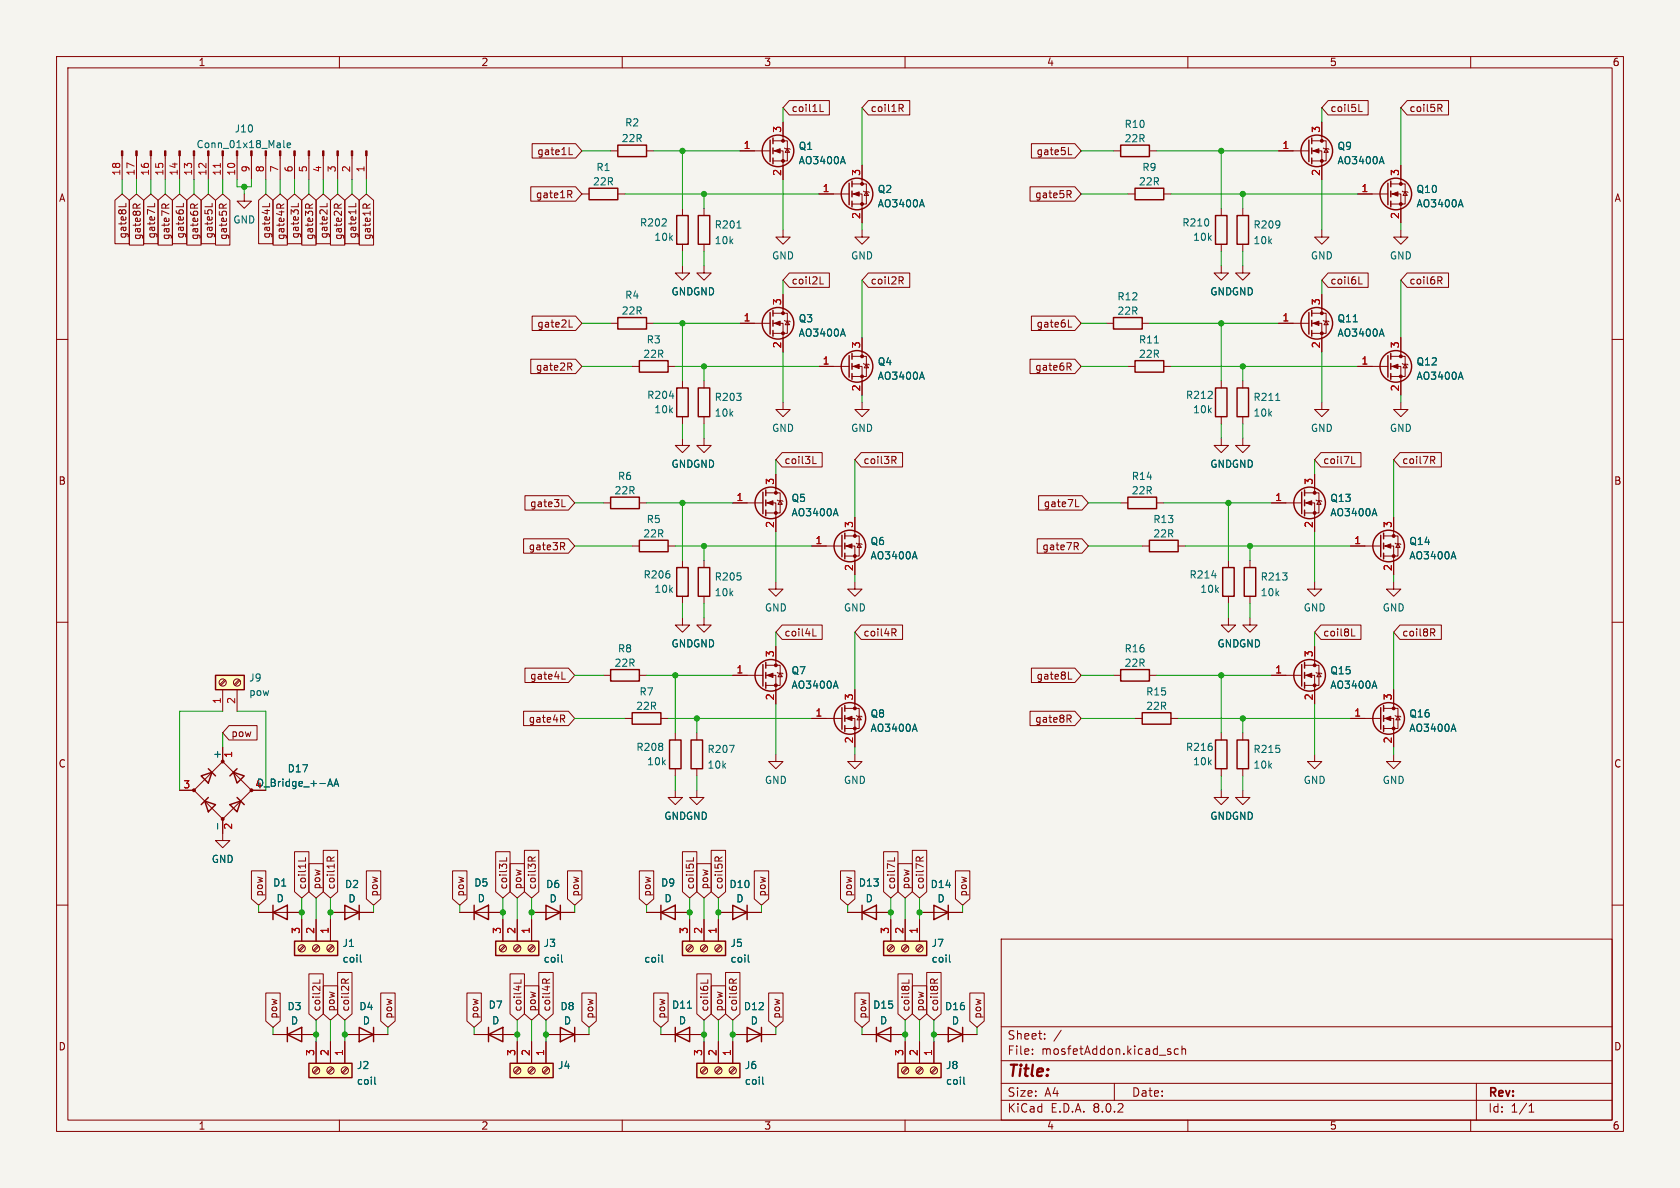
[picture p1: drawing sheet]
<svg xmlns="http://www.w3.org/2000/svg" width="297mm" height="210mm" viewBox="0 0 297 210" stroke-linecap="round" stroke-linejoin="round" font-family="sans-serif">
<defs><g id="words">
<text font-size="2.8" fill="#840000" x="178" y="190.9">Title:</text>
<g font-size="2.1" fill="#840000">
<text x="178" y="184">Sheet:</text>
<text x="178" y="186.7">File:</text>
<text x="184.1" y="186.7">mosfetAddon.kicad_sch</text>
<text x="178" y="196.9">KiCad</text>
<text x="178" y="194.1">Size:</text>
<text x="184.7" y="194.1">A4</text>
<text x="185.7" y="196.9">E.D.A.</text>
<text x="193.3" y="196.9">8.0.2</text>
<text x="200" y="194.1">Date:</text>
<text x="263" y="194.3">Rev:</text>
<text x="263" y="196.9">Id:</text>
<text x="267.1" y="196.9">1/1</text>
</g>
<g font-size="1.8" fill="#840000">
<text x="35" y="11.9">1</text>
<text x="85" y="11.9">2</text>
<text x="135" y="11.9">3</text>
<text x="185" y="11.9">4</text>
<text x="235" y="11.9">5</text>
<text x="285" y="11.9">6</text>
<text x="139.9" y="20">coil1L</text>
<text x="153.8" y="20">coil1R</text>
<text x="235.1" y="20">coil5L</text>
<text x="249.1" y="20">coil5R</text>
<text x="94.9" y="27.6">gate1L</text>
<text x="183.2" y="27.6">gate5L</text>
<text x="10.3" y="35.9">A</text>
<text x="94.6" y="35.2">gate1R</text>
<text x="182.9" y="35.2">gate5R</text>
<text x="285.3" y="35.9">A</text>
<text x="22.5" y="42.3" transform="rotate(-90 22.5 42.3)">gate8L</text>
<text x="25.1" y="42.5" transform="rotate(-90 25.1 42.5)">gate8R</text>
<text x="27.6" y="42.3" transform="rotate(-90 27.6 42.3)">gate7L</text>
<text x="30.2" y="42.5" transform="rotate(-90 30.2 42.5)">gate7R</text>
<text x="32.7" y="42.3" transform="rotate(-90 32.7 42.3)">gate6L</text>
<text x="35.2" y="42.5" transform="rotate(-90 35.2 42.5)">gate6R</text>
<text x="37.8" y="42.3" transform="rotate(-90 37.8 42.3)">gate5L</text>
<text x="40.3" y="42.5" transform="rotate(-90 40.3 42.5)">gate5R</text>
<text x="47.9" y="42.3" transform="rotate(-90 47.9 42.3)">gate4L</text>
<text x="50.5" y="42.5" transform="rotate(-90 50.5 42.5)">gate4R</text>
<text x="53" y="42.3" transform="rotate(-90 53 42.3)">gate3L</text>
<text x="55.6" y="42.5" transform="rotate(-90 55.6 42.5)">gate3R</text>
<text x="58.1" y="42.3" transform="rotate(-90 58.1 42.3)">gate2L</text>
<text x="60.6" y="42.5" transform="rotate(-90 60.6 42.5)">gate2R</text>
<text x="63.2" y="42.3" transform="rotate(-90 63.2 42.3)">gate1L</text>
<text x="65.7" y="42.5" transform="rotate(-90 65.7 42.5)">gate1R</text>
<text x="139.9" y="50.5">coil2L</text>
<text x="153.8" y="50.5">coil2R</text>
<text x="235.1" y="50.5">coil6L</text>
<text x="249.1" y="50.5">coil6R</text>
<text x="94.9" y="58.1">gate2L</text>
<text x="183.2" y="58.1">gate6L</text>
<text x="94.6" y="65.7">gate2R</text>
<text x="182.9" y="65.7">gate6R</text>
<text x="138.6" y="82.2">coil3L</text>
<text x="152.6" y="82.2">coil3R</text>
<text x="233.8" y="82.2">coil7L</text>
<text x="247.8" y="82.2">coil7R</text>
<text x="10.3" y="85.9">B</text>
<text x="93.6" y="89.9">gate3L</text>
<text x="184.4" y="89.9">gate7L</text>
<text x="285.3" y="85.9">B</text>
<text x="93.4" y="97.5">gate3R</text>
<text x="184.2" y="97.5">gate7R</text>
<text x="138.6" y="112.7">coil4L</text>
<text x="152.6" y="112.7">coil4R</text>
<text x="233.8" y="112.7">coil8L</text>
<text x="247.8" y="112.7">coil8R</text>
<text x="93.6" y="120.3">gate4L</text>
<text x="183.2" y="120.3">gate8L</text>
<text x="40.8" y="130.5">pow</text>
<text x="93.4" y="128">gate4R</text>
<text x="182.9" y="128">gate8R</text>
<text x="10.3" y="135.9">C</text>
<text x="285.3" y="135.9">C</text>
<text x="46.7" y="158.6" transform="rotate(-90 46.7 158.6)">pow</text>
<text x="54.3" y="157.3" transform="rotate(-90 54.3 157.3)">coil1L</text>
<text x="56.8" y="157.3" transform="rotate(-90 56.8 157.3)">pow</text>
<text x="59.4" y="157.3" transform="rotate(-90 59.4 157.3)">coil1R</text>
<text x="67" y="158.6" transform="rotate(-90 67 158.6)">pow</text>
<text x="82.2" y="158.6" transform="rotate(-90 82.2 158.6)">pow</text>
<text x="89.9" y="157.3" transform="rotate(-90 89.9 157.3)">coil3L</text>
<text x="92.4" y="157.3" transform="rotate(-90 92.4 157.3)">pow</text>
<text x="94.9" y="157.3" transform="rotate(-90 94.9 157.3)">coil3R</text>
<text x="102.6" y="158.6" transform="rotate(-90 102.6 158.6)">pow</text>
<text x="115.3" y="158.6" transform="rotate(-90 115.3 158.6)">pow</text>
<text x="122.9" y="157.3" transform="rotate(-90 122.9 157.3)">coil5L</text>
<text x="125.4" y="157.3" transform="rotate(-90 125.4 157.3)">pow</text>
<text x="128" y="157.3" transform="rotate(-90 128 157.3)">coil5R</text>
<text x="135.6" y="158.6" transform="rotate(-90 135.6 158.6)">pow</text>
<text x="150.8" y="158.6" transform="rotate(-90 150.8 158.6)">pow</text>
<text x="158.4" y="157.3" transform="rotate(-90 158.4 157.3)">coil7L</text>
<text x="161" y="157.3" transform="rotate(-90 161 157.3)">pow</text>
<text x="163.5" y="157.3" transform="rotate(-90 163.5 157.3)">coil7R</text>
<text x="171.1" y="158.6" transform="rotate(-90 171.1 158.6)">pow</text>
<text x="56.8" y="178.9" transform="rotate(-90 56.8 178.9)">coil2L</text>
<text x="59.4" y="178.9" transform="rotate(-90 59.4 178.9)">pow</text>
<text x="61.9" y="178.9" transform="rotate(-90 61.9 178.9)">coil2R</text>
<text x="92.4" y="178.9" transform="rotate(-90 92.4 178.9)">coil4L</text>
<text x="94.9" y="178.9" transform="rotate(-90 94.9 178.9)">pow</text>
<text x="97.5" y="178.9" transform="rotate(-90 97.5 178.9)">coil4R</text>
<text x="125.4" y="178.9" transform="rotate(-90 125.4 178.9)">coil6L</text>
<text x="128" y="178.9" transform="rotate(-90 128 178.9)">pow</text>
<text x="130.5" y="178.9" transform="rotate(-90 130.5 178.9)">coil6R</text>
<text x="161" y="178.9" transform="rotate(-90 161 178.9)">coil8L</text>
<text x="163.5" y="178.9" transform="rotate(-90 163.5 178.9)">pow</text>
<text x="166.1" y="178.9" transform="rotate(-90 166.1 178.9)">coil8R</text>
<text x="10.3" y="185.9">D</text>
<text x="49.2" y="180.2" transform="rotate(-90 49.2 180.2)">pow</text>
<text x="69.5" y="180.2" transform="rotate(-90 69.5 180.2)">pow</text>
<text x="84.8" y="180.2" transform="rotate(-90 84.8 180.2)">pow</text>
<text x="105.1" y="180.2" transform="rotate(-90 105.1 180.2)">pow</text>
<text x="117.8" y="180.2" transform="rotate(-90 117.8 180.2)">pow</text>
<text x="138.1" y="180.2" transform="rotate(-90 138.1 180.2)">pow</text>
<text x="153.4" y="180.2" transform="rotate(-90 153.4 180.2)">pow</text>
<text x="173.7" y="180.2" transform="rotate(-90 173.7 180.2)">pow</text>
<text x="285.3" y="185.9">D</text>
<text x="35" y="199.9">1</text>
<text x="85" y="199.9">2</text>
<text x="135" y="199.9">3</text>
<text x="185" y="199.9">4</text>
<text x="235" y="199.9">5</text>
<text x="285" y="199.9">6</text>
</g>
<g font-size="1.8" fill="#006464">
<text x="41.4" y="23.6">J10</text>
<text x="110.4" y="22.6">R2</text>
<text x="198.7" y="22.8">R10</text>
<text x="34.6" y="26.4">Conn_01x18_Male</text>
<text x="109.8" y="25.3">22R</text>
<text x="141.1" y="29.2">AO3400A</text>
<text x="141.1" y="26.7">Q1</text>
<text x="198.7" y="25.4">22R</text>
<text x="236.4" y="29.2">AO3400A</text>
<text x="236.4" y="26.7">Q9</text>
<text x="104.7" y="33">22R</text>
<text x="105.3" y="30.4">R1</text>
<text x="155.1" y="34.3">Q2</text>
<text x="201.3" y="33">22R</text>
<text x="201.9" y="30.4">R9</text>
<text x="250.3" y="34.3">Q10</text>
<text x="41.1" y="39.7">GND</text>
<text x="113" y="40.2">R202</text>
<text x="126.2" y="40.6">R201</text>
<text x="155.1" y="36.9">AO3400A</text>
<text x="208.9" y="40.2">R210</text>
<text x="221.5" y="40.6">R209</text>
<text x="250.3" y="36.9">AO3400A</text>
<text x="115.6" y="42.8">10k</text>
<text x="126.2" y="43.4">10k</text>
<text x="136.4" y="46.1">GND</text>
<text x="150.4" y="46.1">GND</text>
<text x="210.8" y="42.8">10k</text>
<text x="221.5" y="43.4">10k</text>
<text x="231.6" y="46.1">GND</text>
<text x="245.6" y="46.1">GND</text>
<text x="110.4" y="53">R4</text>
<text x="118.6" y="52.4">GNDGND</text>
<text x="197.4" y="53.3">R12</text>
<text x="213.9" y="52.4">GNDGND</text>
<text x="109.8" y="55.8">22R</text>
<text x="141.1" y="59.7">AO3400A</text>
<text x="141.1" y="57.2">Q3</text>
<text x="197.4" y="55.8">22R</text>
<text x="236.4" y="57.2">Q11</text>
<text x="236.4" y="59.7">AO3400A</text>
<text x="113.6" y="63.5">22R</text>
<text x="114.2" y="60.9">R3</text>
<text x="155.1" y="64.8">Q4</text>
<text x="201.3" y="60.9">R11</text>
<text x="201.3" y="63.5">22R</text>
<text x="250.3" y="64.8">Q12</text>
<text x="114.3" y="70.7">R204</text>
<text x="126.2" y="71.1">R203</text>
<text x="155.1" y="67.3">AO3400A</text>
<text x="209.6" y="70.7">R212</text>
<text x="221.5" y="71.1">R211</text>
<text x="250.3" y="67.3">AO3400A</text>
<text x="115.6" y="73.3">10k</text>
<text x="126.2" y="73.9">10k</text>
<text x="136.4" y="76.5">GND</text>
<text x="150.4" y="76.5">GND</text>
<text x="210.8" y="73.3">10k</text>
<text x="221.5" y="73.9">10k</text>
<text x="231.6" y="76.5">GND</text>
<text x="245.6" y="76.5">GND</text>
<text x="118.6" y="82.9">GNDGND</text>
<text x="213.9" y="82.9">GNDGND</text>
<text x="108.5" y="87.6">22R</text>
<text x="109.1" y="85">R6</text>
<text x="139.8" y="88.9">Q5</text>
<text x="200" y="85">R14</text>
<text x="200" y="87.6">22R</text>
<text x="235.1" y="88.9">Q13</text>
<text x="113.6" y="95.2">22R</text>
<text x="114.2" y="92.7">R5</text>
<text x="139.8" y="91.5">AO3400A</text>
<text x="203.8" y="92.7">R13</text>
<text x="203.8" y="95.2">22R</text>
<text x="235.1" y="91.5">AO3400A</text>
<text x="153.8" y="99.1">AO3400A</text>
<text x="153.8" y="96.5">Q6</text>
<text x="249.1" y="96.5">Q14</text>
<text x="249.1" y="99.1">AO3400A</text>
<text x="113.7" y="102.5">R206</text>
<text x="115.6" y="105">10k</text>
<text x="126.2" y="102.8">R205</text>
<text x="126.2" y="105.6">10k</text>
<text x="210.2" y="102.5">R214</text>
<text x="212.1" y="105">10k</text>
<text x="222.8" y="102.8">R213</text>
<text x="222.8" y="105.6">10k</text>
<text x="135.1" y="108.3">GND</text>
<text x="149.1" y="108.3">GND</text>
<text x="230.4" y="108.3">GND</text>
<text x="244.3" y="108.3">GND</text>
<text x="108.5" y="118.1">22R</text>
<text x="109.1" y="115.5">R8</text>
<text x="118.6" y="114.6">GNDGND</text>
<text x="139.8" y="119.4">Q7</text>
<text x="198.7" y="115.5">R16</text>
<text x="198.7" y="118.1">22R</text>
<text x="215.1" y="114.6">GNDGND</text>
<text x="235.1" y="119.4">Q15</text>
<text x="44" y="120.7">J9</text>
<text x="44" y="123.2">pow</text>
<text x="112.4" y="125.7">22R</text>
<text x="113" y="123.1">R7</text>
<text x="139.8" y="121.9">AO3400A</text>
<text x="202.5" y="123.1">R15</text>
<text x="202.5" y="125.7">22R</text>
<text x="235.1" y="121.9">AO3400A</text>
<text x="153.8" y="129.6">AO3400A</text>
<text x="153.8" y="127">Q8</text>
<text x="249.1" y="127">Q16</text>
<text x="249.1" y="129.6">AO3400A</text>
<text x="39.1" y="134.2" transform="rotate(-90 39.1 134.2)">+</text>
<text x="50.8" y="136.7">D17</text>
<text x="112.4" y="132.9">R208</text>
<text x="114.3" y="135.5">10k</text>
<text x="125" y="133.3">R207</text>
<text x="125" y="136.1">10k</text>
<text x="209.6" y="132.9">R216</text>
<text x="210.8" y="135.5">10k</text>
<text x="221.5" y="133.3">R215</text>
<text x="221.5" y="136.1">10k</text>
<text x="135.1" y="138.8">GND</text>
<text x="149.1" y="138.8">GND</text>
<text x="230.4" y="138.8">GND</text>
<text x="244.3" y="138.8">GND</text>
<text x="117.3" y="145.1">GNDGND</text>
<text x="213.9" y="145.1">GNDGND</text>
<text x="37.3" y="152.7">GND</text>
<text x="48.2" y="156.9">D1</text>
<text x="48.8" y="159.7">D</text>
<text x="60.9" y="157.2">D2</text>
<text x="61.5" y="159.7">D</text>
<text x="83.7" y="156.9">D5</text>
<text x="84.4" y="159.7">D</text>
<text x="96.4" y="157.2">D6</text>
<text x="97.1" y="159.7">D</text>
<text x="116.8" y="156.9">D9</text>
<text x="117.4" y="159.7">D</text>
<text x="128.9" y="157.2">D10</text>
<text x="130.1" y="159.7">D</text>
<text x="151.7" y="156.9">D13</text>
<text x="152.9" y="159.7">D</text>
<text x="164.4" y="157.2">D14</text>
<text x="165.6" y="159.7">D</text>
<text x="60.5" y="167.6">J1</text>
<text x="96" y="167.6">J3</text>
<text x="129" y="167.6">J5</text>
<text x="164.6" y="167.6">J7</text>
<text x="60.5" y="170.4">coil</text>
<text x="96" y="170.4">coil</text>
<text x="113.8" y="170.4">coil</text>
<text x="129" y="170.4">coil</text>
<text x="164.6" y="170.4">coil</text>
<text x="50.7" y="178.8">D3</text>
<text x="63.4" y="178.8">D4</text>
<text x="86.3" y="178.5">D7</text>
<text x="99" y="178.8">D8</text>
<text x="118.7" y="178.5">D11</text>
<text x="131.4" y="178.8">D12</text>
<text x="154.3" y="178.5">D15</text>
<text x="167" y="178.8">D16</text>
<text x="51.3" y="181.3">D</text>
<text x="64" y="181.3">D</text>
<text x="86.9" y="181.3">D</text>
<text x="99.6" y="181.3">D</text>
<text x="119.9" y="181.3">D</text>
<text x="132.6" y="181.3">D</text>
<text x="155.5" y="181.3">D</text>
<text x="168.2" y="181.3">D</text>
<text x="63" y="189.2">J2</text>
<text x="63" y="192">coil</text>
<text x="98.6" y="189.2">J4</text>
<text x="131.6" y="189.2">J6</text>
<text x="131.6" y="192">coil</text>
<text x="167.1" y="189.2">J8</text>
<text x="167.1" y="192">coil</text>
</g>
<g font-size="1.8" fill="#a90000">
<text x="138.2" y="23.6" transform="rotate(-90 138.2 23.6)">3</text>
<text x="233.4" y="23.6" transform="rotate(-90 233.4 23.6)">3</text>
<text x="131.4" y="26.4">1</text>
<text x="226.6" y="26.4">1</text>
<text x="21.3" y="31.2" transform="rotate(-90 21.3 31.2)">18</text>
<text x="23.9" y="31.2" transform="rotate(-90 23.9 31.2)">17</text>
<text x="26.4" y="31.2" transform="rotate(-90 26.4 31.2)">16</text>
<text x="29" y="31.2" transform="rotate(-90 29 31.2)">15</text>
<text x="31.5" y="31.2" transform="rotate(-90 31.5 31.2)">14</text>
<text x="34" y="31.2" transform="rotate(-90 34 31.2)">13</text>
<text x="36.6" y="31.2" transform="rotate(-90 36.6 31.2)">12</text>
<text x="39.1" y="31.2" transform="rotate(-90 39.1 31.2)">11</text>
<text x="41.7" y="31.2" transform="rotate(-90 41.7 31.2)">10</text>
<text x="44.2" y="30.6" transform="rotate(-90 44.2 30.6)">9</text>
<text x="46.7" y="30.6" transform="rotate(-90 46.7 30.6)">8</text>
<text x="49.3" y="30.6" transform="rotate(-90 49.3 30.6)">7</text>
<text x="51.8" y="30.6" transform="rotate(-90 51.8 30.6)">6</text>
<text x="54.4" y="30.6" transform="rotate(-90 54.4 30.6)">5</text>
<text x="56.9" y="30.6" transform="rotate(-90 56.9 30.6)">4</text>
<text x="59.4" y="30.6" transform="rotate(-90 59.4 30.6)">3</text>
<text x="62" y="30.6" transform="rotate(-90 62 30.6)">2</text>
<text x="64.5" y="30.6" transform="rotate(-90 64.5 30.6)">1</text>
<text x="138.2" y="31.2" transform="rotate(-90 138.2 31.2)">2</text>
<text x="145.3" y="34">1</text>
<text x="152.1" y="31.2" transform="rotate(-90 152.1 31.2)">3</text>
<text x="233.4" y="31.2" transform="rotate(-90 233.4 31.2)">2</text>
<text x="240.6" y="34">1</text>
<text x="247.4" y="31.2" transform="rotate(-90 247.4 31.2)">3</text>
<text x="152.1" y="38.8" transform="rotate(-90 152.1 38.8)">2</text>
<text x="247.4" y="38.8" transform="rotate(-90 247.4 38.8)">2</text>
<text x="131.4" y="56.9">1</text>
<text x="138.2" y="54" transform="rotate(-90 138.2 54)">3</text>
<text x="226.6" y="56.9">1</text>
<text x="233.4" y="54" transform="rotate(-90 233.4 54)">3</text>
<text x="138.2" y="61.7" transform="rotate(-90 138.2 61.7)">2</text>
<text x="145.3" y="64.5">1</text>
<text x="152.1" y="61.7" transform="rotate(-90 152.1 61.7)">3</text>
<text x="233.4" y="61.7" transform="rotate(-90 233.4 61.7)">2</text>
<text x="240.6" y="64.5">1</text>
<text x="247.4" y="61.7" transform="rotate(-90 247.4 61.7)">3</text>
<text x="152.1" y="69.3" transform="rotate(-90 152.1 69.3)">2</text>
<text x="247.4" y="69.3" transform="rotate(-90 247.4 69.3)">2</text>
<text x="130.1" y="88.6">1</text>
<text x="136.9" y="85.8" transform="rotate(-90 136.9 85.8)">3</text>
<text x="225.4" y="88.6">1</text>
<text x="232.2" y="85.8" transform="rotate(-90 232.2 85.8)">3</text>
<text x="136.9" y="93.4" transform="rotate(-90 136.9 93.4)">2</text>
<text x="150.9" y="93.4" transform="rotate(-90 150.9 93.4)">3</text>
<text x="232.2" y="93.4" transform="rotate(-90 232.2 93.4)">2</text>
<text x="246.1" y="93.4" transform="rotate(-90 246.1 93.4)">3</text>
<text x="144.1" y="96.3">1</text>
<text x="150.9" y="101" transform="rotate(-90 150.9 101)">2</text>
<text x="239.3" y="96.3">1</text>
<text x="246.1" y="101" transform="rotate(-90 246.1 101)">2</text>
<text x="130.1" y="119.1">1</text>
<text x="136.9" y="116.3" transform="rotate(-90 136.9 116.3)">3</text>
<text x="225.4" y="119.1">1</text>
<text x="232.2" y="116.3" transform="rotate(-90 232.2 116.3)">3</text>
<text x="39.1" y="124.5" transform="rotate(-90 39.1 124.5)">1</text>
<text x="41.7" y="124.5" transform="rotate(-90 41.7 124.5)">2</text>
<text x="136.9" y="123.9" transform="rotate(-90 136.9 123.9)">2</text>
<text x="150.9" y="123.9" transform="rotate(-90 150.9 123.9)">3</text>
<text x="232.2" y="123.9" transform="rotate(-90 232.2 123.9)">2</text>
<text x="246.1" y="123.9" transform="rotate(-90 246.1 123.9)">3</text>
<text x="144.1" y="126.7">1</text>
<text x="150.9" y="131.5" transform="rotate(-90 150.9 131.5)">2</text>
<text x="239.3" y="126.7">1</text>
<text x="246.1" y="131.5" transform="rotate(-90 246.1 131.5)">2</text>
<text x="41.4" y="134.1" transform="rotate(-90 41.4 134.1)">1</text>
<text x="32.3" y="139.4">3</text>
<text x="45" y="139.4">4D_Bridge_+-AA</text>
<text x="41.4" y="146.8" transform="rotate(-90 41.4 146.8)">2</text>
<text x="53.1" y="165.2" transform="rotate(-90 53.1 165.2)">3</text>
<text x="55.6" y="165.2" transform="rotate(-90 55.6 165.2)">2</text>
<text x="58.2" y="165.2" transform="rotate(-90 58.2 165.2)">1</text>
<text x="88.6" y="165.2" transform="rotate(-90 88.6 165.2)">3</text>
<text x="91.2" y="165.2" transform="rotate(-90 91.2 165.2)">2</text>
<text x="93.7" y="165.2" transform="rotate(-90 93.7 165.2)">1</text>
<text x="121.7" y="165.2" transform="rotate(-90 121.7 165.2)">3</text>
<text x="124.2" y="165.2" transform="rotate(-90 124.2 165.2)">2</text>
<text x="126.7" y="165.2" transform="rotate(-90 126.7 165.2)">1</text>
<text x="157.2" y="165.2" transform="rotate(-90 157.2 165.2)">3</text>
<text x="159.8" y="165.2" transform="rotate(-90 159.8 165.2)">2</text>
<text x="162.3" y="165.2" transform="rotate(-90 162.3 165.2)">1</text>
<text x="55.6" y="186.8" transform="rotate(-90 55.6 186.8)">3</text>
<text x="58.2" y="186.8" transform="rotate(-90 58.2 186.8)">2</text>
<text x="60.7" y="186.8" transform="rotate(-90 60.7 186.8)">1</text>
<text x="91.2" y="186.8" transform="rotate(-90 91.2 186.8)">3</text>
<text x="93.7" y="186.8" transform="rotate(-90 93.7 186.8)">2</text>
<text x="96.3" y="186.8" transform="rotate(-90 96.3 186.8)">1</text>
<text x="124.2" y="186.8" transform="rotate(-90 124.2 186.8)">3</text>
<text x="126.7" y="186.8" transform="rotate(-90 126.7 186.8)">2</text>
<text x="129.3" y="186.8" transform="rotate(-90 129.3 186.8)">1</text>
<text x="159.8" y="186.8" transform="rotate(-90 159.8 186.8)">3</text>
<text x="162.3" y="186.8" transform="rotate(-90 162.3 186.8)">2</text>
<text x="164.8" y="186.8" transform="rotate(-90 164.8 186.8)">1</text>
</g>
</g></defs>
<path d="M0 0h297v210h-297z" fill="#f5f4ef" stroke="#f5f4ef" stroke-width=".18"/>
<g fill="none" stroke="#840000" stroke-width=".18">
<path d="M10 10h277v190h-277zM12 12h273v186h-273zM60 10v2M110 10v2M160 10v2M210 10v2M260 10v2M144.8 34.3h5.3M150.6 34.3h1.8v5.1M150.6 32.5h2.6v3.6h-2.6M152.4 29.2v3.3M152.7 33.8l.1 .1h.7l.2 .1"/>
<path d="M153.2 33.9l.3 .6h-.7zM10 60h2M107.9 57.2h1.3M114.3 57.2h1.3M120.6 47v1.3h-1.2l1.2 1.2 1.3-1.2h-1.3M226.1 57.2h5.3M231.9 57.2h1.8v5M231.9 55.4h2.5v3.5h-2.5M233.7 40.6v1.3h1.2l-1.2 1.3-1.3-1.3h1.3M233.7 52.1v3.3M233.9 56.6l.2 .2h.7l.1 .1M234.4 56.8l.4 .6h-.7z"/>
<path d="M247.6 59.7v3.3M285 60h2M233.7 71.1v1.3h1.2l-1.2 1.3-1.3-1.3h1.3M240 64.8h5.4M245.9 64.8h1.7v5.1M245.9 63h2.5v3.5h-2.5M247.6 71.1v1.3h1.3l-1.3 1.3-1.2-1.3h1.2M247.9 64.3l.1 .1h.8l.1 .1M248.4 64.4l.4 .6h-.8zM10 110h2M196.8 119.4h1.3M203.2 119.4h1.3"/>
<path d="M285 110h2M200.7 127h1.2M207 127h1.3M215.9 139.7v1.3h-1.3l1.3 1.2 1.3-1.2h-1.3M215.9 129.5v1.3M215.9 135.9v1.3M219.7 139.7v1.3h-1.3l1.3 1.2 1.3-1.2h-1.3M10 160h2M285 160h2M177 166h108v32h-108zM60 198v2M110 198v2"/>
<path d="M116.8 182.9h7.7M160 198v2M177 194.5h108M177 191.5h108M177 187.5h108M177 181.5h108M182.5 186.3v.1M182.5 185.5v.1M184.7 183.6v.1M184.7 182.8v.1M187.6 182.1l-1.3 2M197 191.5v3"/>
<path d="M206.8 185.9l.2 .2-.2 .3M206.8 185.4l.2 .1M208.3 185.5l-.4-.1-.3 .3v.4l.1 .2h.6M209 185.5l.2-.1 .3 .1 .1 .9M209 184.9v1.5M210 198v2M260 198v2M261 191.5v6.5M270.3 196.6h.9M270.3 195.5l.4-.4v1.5"/>
</g>
<g fill="none" stroke="#840000" stroke-width=".25">
<path d="M150.1 32.4v3.8M150.6 32v1M150.6 33.8v1M150.6 35.6v1M109.2 56.1h5.1v2.1h-5.1zM231.4 55.2v3.9M231.9 54.9v1M231.9 56.6v1.1M231.9 58.4v1M245.4 62.9v3.8M245.9 62.5v1M245.9 64.3v1"/>
<path d="M245.9 66v1.1M198.1 118.4h5.1v2h-5.1zM201.9 126h5.1v2h-5.1zM214.9 130.8h2v5.1h-2zM119.4 182.9l2.5-1.3v2.6zM119.4 181.6v2.6"/>
<circle cx="151.5" cy="34.3" r="2.79"/>
<circle cx="232.8" cy="57.1" r="2.79"/>
<circle cx="246.8" cy="64.8" r="2.79"/>
</g>
<g fill="#840000" stroke="#840000" stroke-width=".18">
<path d="M150.9 34.3l1-.4v.8z"/>
<path d="M246.1 64.8l1-.4v.8z"/>
<path d="M232.2 57.2l1-.4v.7z"/>
<circle cx="152.4" cy="36.1" r=".25"/>
<circle cx="152.4" cy="32.5" r=".25"/>
<circle cx="247.6" cy="66.5" r=".25"/>
<circle cx="247.6" cy="63" r=".25"/>
<circle cx="233.7" cy="58.9" r=".25"/>
<circle cx="233.7" cy="55.4" r=".25"/>
</g>
<path d="M163 35.3l.4 1.3M244.3 58.2l.4 1.2M258.2 65.8l.5 1.3M121.5 178.2h.8" fill="none" stroke="#006464" stroke-width=".18"/>
<path d="M123.2 188h7.6v2.5h-7.6z" fill="#ffffc2"/>
<path d="M203.2 95.5h5.1v2h-5.1zM107.9 118.4h5.1v2h-5.1zM119.6 100.3h2.1v5.1h-2.1zM111.8 126h5v2h-5zM123.2 188h7.6v2.5h-7.6z" fill="none" stroke="#840000" stroke-width=".25"/>
<g fill="none" stroke="#840000" stroke-width=".18">
<path d="M247.6 40.6v1.3h1.3l-1.3 1.3-1.2-1.3h1.2M120.6 99.1v1.2M201.9 96.5h1.3M208.3 96.5h1.2M106.7 119.4h1.2M113 119.4h1.3M120.6 109.2v1.3h-1.2l1.2 1.3 1.3-1.3h-1.3M120.6 105.4v1.3M110.5 127h1.3M116.8 127h1.3M124.5 184.2v3.8M124.8 188.7l-.8 .9"/>
<path d="M125 188.9l-.9 .8M127 184.2v3.8M127.3 188.7l-.8 .9M127.5 188.9l-.8 .8M129.5 184.2v3.8M129.9 188.7l-.9 .9M130 188.9l-.8 .8"/>
<circle cx="124.5" cy="189.2" r=".63"/>
<circle cx="127" cy="189.2" r=".63"/>
<circle cx="129.5" cy="189.2" r=".63"/>
</g>
<path d="M134.8 190.4v1.1l.2 .2" fill="none" stroke="#006464" stroke-width=".18"/>
<path d="M120.6 166.4h7.7v2.5h-7.7z" fill="#ffffc2"/>
<g fill="none" stroke="#840000" stroke-width=".25">
<path d="M123.4 38.1h2.1v5.1h-2.1zM200.7 33.3h5v2h-5zM214.9 38.1h2v5.1h-2zM218.7 38.1h2v5.1h-2zM231.4 24.8v3.8M231.9 24.4v1M231.9 26.2v1M231.9 27.9v1.1M245.4 32.4v3.8M245.9 32v1M245.9 33.8v1M245.9 35.6v1"/>
<path d="M119.6 68.6h2.1v5.1h-2.1zM107.9 87.9h5.1v2h-5.1zM113 95.5h5.1v2h-5.1zM120.6 166.4h7.7v2.5h-7.7z"/>
<circle cx="232.8" cy="26.7" r="2.79"/>
<circle cx="246.8" cy="34.3" r="2.79"/>
</g>
<g fill="none" stroke="#840000" stroke-width=".18">
<path d="M124.5 36.8v1.3M199.4 34.3h1.3M205.7 34.3h1.3M215.9 36.8v1.3M219.7 36.8v1.3M226.1 26.7h5.3M231.9 26.7h1.8v5.1M231.9 24.9h2.5v3.5h-2.5M233.7 21.6v3.3M233.9 26.2l.2 .1h.7l.1 .1M234.4 26.3l.4 .6h-.7zM240 34.3h5.4"/>
<path d="M245.9 34.3h1.7v5.1M245.9 32.5h2.5v3.6h-2.5M247.6 29.2v3.3M247.9 33.8l.1 .1h.8l.1 .1M248.4 33.9l.4 .6h-.8zM124.5 43.2v1.3M138.4 40.6v1.3h1.3l-1.3 1.3-1.2-1.3h1.2M215.9 47v1.3h-1.3l1.3 1.2 1.3-1.2h-1.3M215.9 43.2v1.3M219.7 47v1.3h-1.3l1.3 1.2 1.3-1.2h-1.3M219.7 43.2v1.3M120.6 77.5v1.2h-1.2l1.2 1.3 1.3-1.3h-1.3"/>
<path d="M120.6 67.3v1.3M120.6 73.7v1.2M106.7 88.9h1.2M111.8 96.5h1.2M113 88.9h1.3M118.1 96.5h1.3M121.9 162.6v3.8M122.3 167.1l-.9 .9M122.4 167.3l-.8 .8M124.5 162.6v3.8M124.8 167.1l-.8 .9M125 167.3l-.9 .8"/>
<path d="M127 162.6v3.8M127.3 167.1l-.8 .9M127.5 167.3l-.8 .8"/>
<circle cx="121.9" cy="167.6" r=".63"/>
<circle cx="124.5" cy="167.6" r=".63"/>
<circle cx="127" cy="167.6" r=".63"/>
</g>
<path d="M244.3 27.7l.4 1.3M258.2 35.3l.5 1.3M130.3 40.3h.7M118.3 70h.8M132.3 168.8v1.1l.2 .2" fill="none" stroke="#006464" stroke-width=".18"/>
<g fill="#840000" stroke="#840000" stroke-width=".18">
<path d="M232.2 26.7l1-.4v.8z"/>
<path d="M246.1 34.3l1-.4v.8z"/>
<circle cx="233.7" cy="28.4" r=".25"/>
<circle cx="233.7" cy="24.9" r=".25"/>
<circle cx="247.6" cy="36.1" r=".25"/>
<circle cx="247.6" cy="32.5" r=".25"/>
</g>
<path d="M90.2 188h7.6v2.5h-7.6z" fill="#ffffc2"/>
<g fill="none" stroke="#840000" stroke-width=".25">
<path d="M136.1 24.8v3.8M136.7 24.4v1M136.7 26.2v1M136.7 27.9v1.1M198.1 25.7h5.1v2h-5.1zM136.1 55.2v3.9M136.7 54.9v1M136.7 56.6v1.1M136.7 58.4v1M196.8 56.1h5.1v2.1h-5.1zM123.4 68.6h2.1v5.1h-2.1zM150.1 62.9v3.8"/>
<path d="M150.6 62.5v1M150.6 64.3v1M150.6 66v1.1M200.7 63.8h5v2h-5zM214.9 68.6h2v5.1h-2zM218.7 68.6h2v5.1h-2zM148.8 94.6v3.8M149.4 94.2v1.1M149.4 96v1M149.4 97.8v1M199.4 87.9h5.1v2h-5.1zM123.4 100.3h2.1v5.1h-2.1z"/>
<path d="M118.4 130.8h2v5.1h-2zM244.1 125.1v3.8M244.6 124.7v1M244.6 126.5v1M244.6 128.3v1M96.5 160l2.6 1.3-2.6 1.3zM99.1 160v2.6M116.8 161.3l2.6-1.3v2.6zM116.8 160v2.6M129.5 160l2.6 1.3-2.6 1.3zM132.1 160v2.6M152.4 161.3l2.5-1.3v2.6z"/>
<path d="M152.4 160v2.6M165.1 160l2.5 1.3-2.5 1.3zM167.6 160v2.6M90.2 188h7.6v2.5h-7.6zM99.1 181.6l2.5 1.3-2.5 1.3zM101.6 181.6v2.6M132.1 181.6l2.5 1.3-2.5 1.3zM134.6 181.6v2.6M154.9 182.9l2.6-1.3v2.6zM154.9 181.6v2.6M167.6 181.6l2.6 1.3-2.6 1.3zM170.2 181.6v2.6"/>
<circle cx="137.5" cy="26.7" r="2.79"/>
<circle cx="137.5" cy="57.1" r="2.79"/>
<circle cx="151.5" cy="64.8" r="2.79"/>
<circle cx="150.2" cy="96.5" r="2.79"/>
<circle cx="245.5" cy="127" r="2.79"/>
</g>
<g fill="none" stroke="#840000" stroke-width=".18">
<path d="M21.6 27.5v4.3M24.1 27.5v4.3M26.7 27.5v4.3M29.2 27.5v4.3M31.7 27.5v4.3M34.3 27.5v4.3M36.8 27.5v4.3M39.4 27.5v4.3M41.9 27.5v4.3M43.2 34.3v1.3h1.2l-1.2 1.2-1.3-1.2h1.3M44.4 27.5v4.3M47 27.5v4.3"/>
<path d="M49.5 27.5v4.3M52.1 27.5v4.3M54.6 27.5v4.3M57.1 27.5v4.3M59.7 27.5v4.3M62.2 27.5v4.3M64.8 27.5v4.3M130.8 26.7h5.3M136.7 26.7h1.7v5.1M136.7 24.9h2.5v3.5h-2.5M138.4 21.6v3.3M138.7 26.2l.1 .1h.8l.1 .1"/>
<path d="M139.2 26.3l.4 .6h-.8zM196.8 26.7h1.3M203.2 26.7h1.3M124.5 47v1.3h-1.3l1.3 1.2 1.2-1.2h-1.2M130.8 57.2h5.3M136.7 57.2h1.7v5M136.7 55.4h2.5v3.5h-2.5M138.4 52.1v3.3M138.7 56.6l.1 .2h.8l.1 .1M139.2 56.8l.4 .6h-.8zM152.4 40.6v1.3h1.3l-1.3 1.3-1.3-1.3h1.3M152.4 59.7v3.3"/>
<path d="M195.6 57.2h1.2M201.9 57.2h1.3M124.5 77.5v1.2h-1.3l1.3 1.3 1.2-1.3h-1.2M124.5 67.3v1.3M124.5 73.7v1.2M138.4 71.1v1.3h1.3l-1.3 1.3-1.2-1.3h1.2M144.8 64.8h5.3M150.6 64.8h1.8v5.1M150.6 63h2.6v3.5h-2.6M152.4 71.1v1.3h1.3l-1.3 1.3-1.3-1.3h1.3M152.7 64.3l.1 .1h.7l.2 .1M153.2 64.4l.3 .6h-.7z"/>
<path d="M199.4 64.8h1.3M205.7 64.8h1.3M215.9 77.5v1.2h-1.3l1.3 1.3 1.3-1.3h-1.3M215.9 67.3v1.3M215.9 73.7v1.2M219.7 77.5v1.2h-1.3l1.3 1.3 1.3-1.3h-1.3M219.7 67.3v1.3M219.7 73.7v1.2M124.5 99.1v1.2M143.5 96.5h5.3M149.4 96.5h1.7v5.1M149.4 94.7h2.5v3.6h-2.5"/>
<path d="M151.1 91.4v3.3M151.4 96l.1 .1h.8l.1 .2M151.9 96.1l.4 .7h-.8zM198.1 88.9h1.3M204.5 88.9h1.2M124.5 109.2v1.3h-1.3l1.3 1.3 1.2-1.3h-1.2M124.5 105.4v1.3M137.2 102.9v1.2h1.2l-1.2 1.3-1.3-1.3h1.3M151.1 102.9v1.2h1.3l-1.3 1.3-1.2-1.3h1.2M119.4 139.7v1.3h-1.3l1.3 1.2 1.2-1.2h-1.2M119.4 129.5v1.3M119.4 135.9v1.3"/>
<path d="M238.8 127h5.3M244.6 127h1.8v5.1M244.6 125.2h2.5v3.6h-2.5M246.4 121.9v3.3M246.6 126.5l.2 .1h.7l.1 .1M247.1 126.6l.4 .7h-.7zM94 161.3h7.6M114.3 161.3h7.6M127 161.3h7.6M149.9 161.3h7.6M162.6 161.3h7.6M91.4 184.2v3.8"/>
<path d="M91.8 188.7l-.9 .9M91.9 188.9l-.8 .8M94 184.2v3.8M94.3 188.7l-.8 .9M94.5 188.9l-.9 .8M96.5 184.2v3.8M96.5 182.9h7.6M96.9 188.7l-.9 .9M97 188.9l-.8 .8M129.5 182.9h7.7M152.4 182.9h7.6M165.1 182.9h7.6"/>
<circle cx="91.4" cy="189.2" r=".63"/>
<circle cx="94" cy="189.2" r=".63"/>
<circle cx="96.5" cy="189.2" r=".63"/>
</g>
<path d="M50.2 24.8v1.1l.1 .2M50.8 25.7l.6-.1-.1-.3h-.3l-.2 .1v.6h.5M149 27.7l.4 1.3M149 58.2l.4 1.2M163 65.8l.4 1.3M204.1 60.6h.7M225.5 70.8h.8M161.7 97.5l.4 1.3M257 128l.4 1.3M117 168.8v1.1l.2 .2" fill="none" stroke="#006464" stroke-width=".18"/>
<g fill="#840000" stroke="#840000" stroke-width=".18">
<path d="M150.9 64.8l1-.4v.8z"/>
<path d="M136.9 26.7l1-.4v.8z"/>
<path d="M244.9 127l1-.4v.8z"/>
<path d="M21.5 26.7h.2v.8h-.2z"/>
<path d="M24 26.7h.3v.8h-.3z"/>
<path d="M26.5 26.7h.3v.8h-.3z"/>
<path d="M29.1 26.7h.2v.8h-.2z"/>
<path d="M31.6 26.7h.3v.8h-.3z"/>
<path d="M34.2 26.7h.2v.8h-.2z"/>
<path d="M36.7 26.7h.3v.8h-.3z"/>
<path d="M39.2 26.7h.3v.8h-.3z"/>
<path d="M41.8 26.7h.2v.8h-.2z"/>
<path d="M44.3 26.7h.3v.8h-.3z"/>
<path d="M46.9 26.7h.2v.8h-.2z"/>
<path d="M49.4 26.7h.3v.8h-.3z"/>
<path d="M51.9 26.7h.3v.8h-.3z"/>
<path d="M54.5 26.7h.2v.8h-.2z"/>
<path d="M57 26.7h.3v.8h-.3z"/>
<path d="M59.6 26.7h.2v.8h-.2z"/>
<path d="M62.1 26.7h.3v.8h-.3z"/>
<path d="M64.6 26.7h.3v.8h-.3z"/>
<path d="M136.9 57.2l1-.4v.7z"/>
<path d="M149.6 96.5l1-.4v.8z"/>
<circle cx="152.4" cy="66.5" r=".25"/>
<circle cx="152.4" cy="63" r=".25"/>
<circle cx="138.4" cy="28.4" r=".25"/>
<circle cx="138.4" cy="24.9" r=".25"/>
<circle cx="246.4" cy="128.8" r=".25"/>
<circle cx="246.4" cy="125.2" r=".25"/>
<circle cx="138.4" cy="58.9" r=".25"/>
<circle cx="138.4" cy="55.4" r=".25"/>
<circle cx="151.1" cy="98.3" r=".25"/>
<circle cx="151.1" cy="94.7" r=".25"/>
</g>
<path d="M39 28.9v.7" fill="none" stroke="#a90000" stroke-width=".18"/>
<path d="M156.2 166.4h7.6v2.5h-7.6z" fill="#ffffc2"/>
<g fill="none" stroke="#840000" stroke-width=".25">
<path d="M244.1 94.6v3.8M244.6 94.2v1.1M244.6 96v1M244.6 97.8v1M134.9 117.5v3.8M135.4 117.1v1M135.4 118.9v1M230.1 117.5v3.8M230.6 117.1v1M230.6 118.9v1M122.2 130.8h2v5.1h-2zM135.4 120.7v1"/>
<path d="M148.8 125.1v3.8M149.4 124.7v1M149.4 126.5v1M149.4 128.3v1M230.6 120.7v1M156.2 166.4h7.6v2.5h-7.6z"/>
<circle cx="245.5" cy="96.5" r="2.79"/>
<circle cx="136.3" cy="119.4" r="2.79"/>
<circle cx="231.5" cy="119.4" r="2.79"/>
<circle cx="150.2" cy="127" r="2.79"/>
</g>
<g fill="none" stroke="#840000" stroke-width=".18">
<path d="M238.8 96.5h5.3M244.6 96.5h1.8v5.1M244.6 94.7h2.5v3.6h-2.5M246.4 91.4v3.3M246.6 96l.2 .1h.7l.1 .2M247.1 96.1l.4 .7h-.7zM129.5 119.4h5.4M135.4 119.4h1.8v5.1M135.4 117.6h2.5v3.6h-2.5M137.2 114.3v3.3M137.4 118.9l.1 .1h.8l.1 .1M137.9 119l.4 .6h-.8z"/>
<path d="M224.8 119.4h5.3M230.6 119.4h1.8v5.1M230.6 117.6h2.6v3.6h-2.6M232.4 114.3v3.3M232.7 118.9l.1 .1h.8l.1 .1M233.2 119l.4 .6h-.8zM246.4 102.9v1.2h1.2l-1.2 1.3-1.3-1.3h1.3M123.2 139.7v1.3h-1.3l1.3 1.2 1.3-1.2h-1.3M123.2 129.5v1.3M123.2 135.9v1.3M137.2 133.4v1.2h1.2l-1.2 1.3-1.3-1.3h1.3M143.5 127h5.3"/>
<path d="M149.4 127h1.7v5.1M149.4 125.2h2.5v3.6h-2.5M151.1 133.4v1.2h1.3l-1.3 1.3-1.2-1.3h1.2M151.1 121.9v3.3M151.4 126.5l.1 .1h.8l.1 .1M151.9 126.6l.4 .7h-.8zM157.5 162.6v3.8M157.8 167.1l-.8 .9M158 167.3l-.9 .8M160 162.6v3.8M160.4 167.1l-.9 .9M160.5 167.3l-.8 .8"/>
<path d="M162.6 162.6v3.8M162.9 167.1l-.8 .9M163.1 167.3l-.9 .8"/>
<circle cx="157.5" cy="167.6" r=".63"/>
<circle cx="160" cy="167.6" r=".63"/>
<circle cx="162.6" cy="167.6" r=".63"/>
</g>
<path d="M257 97.5l.4 1.3M128.9 131.8h.9l-.5 1.2M147.7 120.4l.5 1.3M161.7 128l.4 1.3M243 120.4l.4 1.3M167.8 168.8v1.1l.2 .2" fill="none" stroke="#006464" stroke-width=".18"/>
<g fill="#840000" stroke="#840000" stroke-width=".18">
<path d="M244.9 96.5l1-.4v.8z"/>
<path d="M135.6 119.4l1.1-.4v.8z"/>
<path d="M149.6 127l1-.4v.8z"/>
<path d="M230.9 119.4l1-.4v.8z"/>
<circle cx="246.4" cy="98.3" r=".25"/>
<circle cx="246.4" cy="94.7" r=".25"/>
<circle cx="137.2" cy="121.2" r=".25"/>
<circle cx="137.2" cy="117.6" r=".25"/>
<circle cx="151.1" cy="128.8" r=".25"/>
<circle cx="151.1" cy="125.2" r=".25"/>
<circle cx="232.4" cy="121.2" r=".25"/>
<circle cx="232.4" cy="117.6" r=".25"/>
</g>
<path d="M158.7 188h7.7v2.5h-7.7z" fill="#ffffc2"/>
<g fill="none" stroke="#840000" stroke-width=".25">
<path d="M134.9 87v3.8M135.4 86.6v1M135.4 88.4v1M135.4 90.2v1M218.7 130.8h2v5.1h-2zM158.7 188h7.7v2.5h-7.7z"/>
<circle cx="136.3" cy="88.9" r="2.79"/>
</g>
<g fill="none" stroke="#840000" stroke-width=".18">
<path d="M129.5 88.9h5.4M135.4 88.9h1.8v5.1M135.4 87.1h2.5v3.6h-2.5M137.2 83.8v3.3M137.4 88.4l.1 .1h.8l.1 .1M137.9 88.5l.4 .7h-.8zM219.7 129.5v1.3M219.7 135.9v1.3M160 184.2v3.8M160.4 188.7l-.9 .9M160.5 188.9l-.8 .8M162.6 184.2v3.8"/>
<path d="M162.9 188.7l-.8 .9M163.1 188.9l-.9 .8M165.1 184.2v3.8M165.4 188.7l-.8 .9M165.6 188.9l-.8 .8"/>
<circle cx="160" cy="189.2" r=".63"/>
<circle cx="162.6" cy="189.2" r=".63"/>
<circle cx="165.1" cy="189.2" r=".63"/>
</g>
<path d="M147.7 89.9l.5 1.3M170.4 190.4v1.1l.2 .2" fill="none" stroke="#006464" stroke-width=".18"/>
<g fill="#840000" stroke="#840000" stroke-width=".18">
<path d="M135.6 88.9l1.1-.4v.8z"/>
<circle cx="137.2" cy="90.7" r=".25"/>
<circle cx="137.2" cy="87.1" r=".25"/>
</g>
<path d="M54.6 188h7.6v2.5h-7.6z" fill="#ffffc2"/>
<g fill="none" stroke="#840000" stroke-width=".25">
<path d="M230.1 87v3.8M230.6 86.6v1M230.6 88.4v1M230.6 90.2v1M220 100.3h2v5.1h-2zM61 160l2.5 1.3-2.5 1.3zM63.5 160v2.6M83.8 161.3l2.6-1.3v2.6zM83.8 160v2.6M50.8 182.9l2.5-1.3v2.6zM50.8 181.6v2.6M54.6 188h7.6v2.5h-7.6z"/>
<path d="M63.5 181.6l2.5 1.3-2.5 1.3zM66 181.6v2.6M86.4 182.9l2.5-1.3v2.6zM86.4 181.6v2.6"/>
<circle cx="231.5" cy="88.9" r="2.79"/>
</g>
<g fill="none" stroke="#840000" stroke-width=".18">
<path d="M221 99.1v1.2M224.8 88.9h5.3M230.6 88.9h1.8v5.1M230.6 87.1h2.6v3.6h-2.6M232.4 83.8v3.3M232.7 88.4l.1 .1h.8l.1 .1M233.2 88.5l.4 .7h-.8zM221 105.4v1.3M232.4 102.9v1.2h1.3l-1.3 1.3-1.3-1.3h1.3M58.4 161.3h7.6M81.3 161.3h7.6M48.3 182.9h7.6"/>
<path d="M55.9 184.2v3.8M56.2 188.7l-.8 .9M56.4 188.9l-.9 .8M58.4 184.2v3.8M58.8 188.7l-.9 .9M58.9 188.9l-.8 .8M61 184.2v3.8M61 182.9h7.6M61.3 188.7l-.8 .9M61.5 188.9l-.9 .8M83.8 182.9h7.6"/>
<circle cx="55.9" cy="189.2" r=".63"/>
<circle cx="58.4" cy="189.2" r=".63"/>
<circle cx="61" cy="189.2" r=".63"/>
</g>
<path d="M243 89.9l.4 1.3M66.2 190.4v1.1l.2 .2" fill="none" stroke="#006464" stroke-width=".18"/>
<g fill="#840000" stroke="#840000" stroke-width=".18">
<path d="M230.9 88.9l1-.4v.8z"/>
<circle cx="232.4" cy="90.7" r=".25"/>
<circle cx="232.4" cy="87.1" r=".25"/>
</g>
<path d="M52.1 166.4h7.6v2.5h-7.6z" fill="#ffffc2"/>
<path d="M35.6 137.2l1.9-.7-.7 1.9zM36.8 135.9l1.3 1.3M41.3 136.5l1.9 .7-1.3 1.2zM41.9 135.9l-1.3 1.3M36.2 141.6l1.9 .6-1.3 1.3zM36.8 141l-1.2 1.2M40.6 142.2l1.9-.6-.6 1.9zM41.9 141l1.3 1.2M52.1 166.4h7.6v2.5h-7.6z" fill="none" stroke="#840000" stroke-width=".25"/>
<g fill="none" stroke="#840000" stroke-width=".18">
<path d="M31.7 139.7h2.6M34.3 139.7l5.1-5.1 5 5.1-5 5.1zM39.4 132.1v2.5M232.4 133.4v1.2h1.3l-1.3 1.3-1.3-1.3h1.3M246.4 133.4v1.2h1.2l-1.2 1.3-1.3-1.3h1.3M39.4 144.8v2.5M53.3 162.6v3.8M53.7 167.1l-.9 .9M53.8 167.3l-.8 .8M55.9 162.6v3.8M56.2 167.1l-.8 .9M56.4 167.3l-.9 .8"/>
<path d="M58.4 162.6v3.8M58.8 167.1l-.9 .9M58.9 167.3l-.8 .8"/>
<circle cx="53.3" cy="167.6" r=".63"/>
<circle cx="55.9" cy="167.6" r=".63"/>
<circle cx="58.4" cy="167.6" r=".63"/>
</g>
<path d="M57.9 139l.5-1.3 .4 1.3M58.1 138.6h.6M59 139l.4-1.3 .5 1.3M59.1 138.6h.7M38.5 145.6v.9M63.7 168.8v1.1l.2 .2" fill="none" stroke="#006464" stroke-width=".18"/>
<g fill="#840000" stroke="#840000" stroke-width=".18">
<circle cx="39.4" cy="144.8" r=".25"/>
<circle cx="44.4" cy="139.7" r=".25"/>
<circle cx="34.3" cy="139.7" r=".25"/>
<circle cx="39.4" cy="134.6" r=".25"/>
</g>
<path d="M87.6 166.4h7.6v2.5h-7.6z" fill="#ffffc2"/>
<path d="M216.2 100.3h2v5.1h-2zM48.3 161.3l2.5-1.3v2.6zM48.3 160v2.6M87.6 166.4h7.6v2.5h-7.6z" fill="none" stroke="#840000" stroke-width=".25"/>
<g fill="none" stroke="#840000" stroke-width=".18">
<path d="M217.2 99.1v1.2M217.2 109.2v1.3h-1.3l1.3 1.3 1.2-1.3h-1.2M217.2 105.4v1.3M221 109.2v1.3h-1.3l1.3 1.3 1.2-1.3h-1.2M39.4 147.3v1.3h1.2l-1.2 1.3-1.3-1.3h1.3M45.7 161.3h7.6M88.9 162.6v3.8M89.2 167.1l-.8 .9M89.4 167.3l-.8 .8M91.4 162.6v3.8M91.8 167.1l-.9 .9M91.9 167.3l-.8 .8"/>
<path d="M94 162.6v3.8M94.3 167.1l-.8 .9M94.5 167.3l-.9 .8"/>
<circle cx="88.9" cy="167.6" r=".63"/>
<circle cx="91.4" cy="167.6" r=".63"/>
<circle cx="94" cy="167.6" r=".63"/>
</g>
<path d="M214.2 101.8h.8M99.3 168.8v1.1l.1 .2" fill="none" stroke="#006464" stroke-width=".18"/>
<path d="M38.1 119.4h5.1v2.5h-5.1z" fill="#ffffc2"/>
<path d="M104.1 33.3h5.1v2h-5.1zM109.2 25.7h5.1v2h-5.1zM119.6 38.1h2.1v5.1h-2.1zM113 63.8h5.1v2h-5.1zM38.1 119.4h5.1v2.5h-5.1z" fill="none" stroke="#840000" stroke-width=".25"/>
<g fill="none" stroke="#840000" stroke-width=".18">
<path d="M139.5 17.8h7.1v2.5h-7.1l-1.1-1.2zM145 19.7h.6M153.5 17.8h7.3v2.5h-7.3l-1.1-1.2zM158.9 18.5h.5l.3 .2-.1 .4h-.7M159.3 19.1l.4 .6M234.8 17.8h7.1v2.5h-7.1l-1.1-1.2zM240.2 19.7h.6M248.8 17.8h7.3v2.5h-7.3l-1.2-1.2zM254.2 18.5h.5l.2 .2-.1 .4h-.6M254.5 19.1l.4 .6M20.3 35.4l1.3-1.1 1.3 1.1v7.7h-2.6zM22.3 35.9v.6"/>
<path d="M22.9 35.4l1.2-1.1 1.3 1.1v7.9h-2.5zM23.5 36.3l.3-.2h.3l.1 .2M24.8 36.1l-.6 .4M25.4 35.4l1.3-1.1 1.2 1.1v7.7h-2.5zM27.3 35.9v.6M27.9 35.4l1.3-1.1 1.3 1.1v7.9h-2.6zM28.6 36.3l.3-.2h.3l.1 .2M29.9 36.1l-.6 .4M30.5 35.4l1.2-1.1 1.3 1.1v7.7h-2.5zM32.4 35.9v.6M33 35.4l1.3-1.1 1.3 1.1v7.9h-2.6zM33.7 36.3l.2-.2h.3l.2 .2"/>
<path d="M35 36.1l-.6 .4M35.6 35.4l1.2-1.1 1.3 1.1v7.7h-2.5zM37.5 35.9v.6M38.1 35.4l1.3-1.1 1.2 1.1v7.9h-2.5zM38.8 36.3l.2-.2h.3l.1 .2M40 36.1l-.6 .4M45.7 35.4l1.3-1.1 1.3 1.1v7.7h-2.6zM47.7 35.9v.6M48.3 35.4l1.2-1.1 1.3 1.1v7.9h-2.5zM48.9 36.3l.3-.2h.3l.1 .2M50.2 36.1l-.6 .4M50.8 35.4l1.3-1.1 1.2 1.1v7.7h-2.5z"/>
<path d="M52.7 35.9v.6M53.3 35.4l1.3-1.1 1.3 1.1v7.9h-2.6zM54 36.3l.3-.2h.3l.1 .2M55.3 36.1l-.6 .4M55.9 35.4l1.2-1.1 1.3 1.1v7.7h-2.5zM57.8 35.9v.6M58.4 35.4l1.3-1.1 1.3 1.1v7.9h-2.6zM59.1 36.3l.2-.2h.3l.2 .2M60.4 36.1l-.6 .4M61 35.4l1.2-1.1 1.3 1.1v7.7h-2.5zM62.9 35.9v.6M63.5 35.4l1.3-1.1 1.2 1.1v7.9h-2.5z"/>
<path d="M64.2 36.3l.2-.2h.3l.1 .2M65.4 36.1l-.6 .4M93.8 33h8l1.1 1.3-1.1 1.3h-8zM94.1 25.4h7.7l1.1 1.3-1.1 1.2h-7.7zM100.6 27.3h.6M100.7 34.4l.4 .6M100.9 33.7l.2 .2-.1 .3-.1 .2M102.9 34.3h1.2M107.9 26.7h1.3M109.2 34.3h1.3M114.3 26.7h1.3M120.6 36.8v1.3"/>
<path d="M130.8 26.7h2.5M138.4 21.6v2.5M138.4 29.2v2.6M144.8 34.3h2.5M152.4 29.2v2.6M152.4 36.8v2.6M182.1 33h7.9l1.1 1.3-1.1 1.3h-7.9zM182.3 25.4h7.7l1.1 1.3-1.1 1.2h-7.7zM188.9 27.3h.6M188.9 34.4l.5 .6M189.1 33.7l.3 .2-.1 .3-.2 .2M226.1 26.7h2.5"/>
<path d="M233.7 21.6v2.5M233.7 29.2v2.6M240 34.3h2.6M247.6 29.2v2.6M247.6 36.8v2.6M94.1 55.9h7.7l1.1 1.3-1.1 1.2h-7.7zM100.6 57.8h.6M120.6 43.2v1.3M130.8 57.2h2.5M138.4 52.1v2.5M138.4 59.7v2.5M139.5 48.3h7.1v2.5h-7.1l-1.1-1.3z"/>
<path d="M145 50.2h.6M152.4 59.7v2.5M153.5 48.3h7.3v2.5h-7.3l-1.1-1.3zM158.9 48.9h.5l.3 .3-.1 .3-.7 .1M159.3 49.6l.4 .6M182.3 55.9h7.7l1.1 1.3-1.1 1.2h-7.7zM188.9 57.8h.6M226.1 57.2h2.5M233.7 52.1v2.5M233.7 59.7v2.5M234.8 48.3h7.1v2.5h-7.1l-1.1-1.3zM240.2 50.2h.6"/>
<path d="M247.6 59.7v2.5M248.8 48.3h7.3v2.5h-7.3l-1.2-1.3zM254.2 48.9h.5l.2 .3-.1 .3-.6 .1M254.5 49.6l.4 .6M93.8 63.5h8l1.1 1.3-1.1 1.2h-8zM100.7 64.8l.4 .6M100.9 64.2l.2 .2-.1 .3-.1 .1M111.8 64.8h1.2M118.1 64.8h1.3M144.8 64.8h2.5M152.4 67.3v2.6M182.1 63.5h7.9l1.1 1.3-1.1 1.2h-7.9z"/>
<path d="M188.9 64.8l.5 .6M189.1 64.2l.3 .2-.1 .3-.2 .1M240 64.8h2.6M247.6 67.3v2.6M92.6 95.2h7.9l1.1 1.3-1.1 1.3h-7.9zM92.8 87.6h7.7l1.1 1.3-1.1 1.3h-7.7zM99.3 89.6h.7M99.4 96.6l.4 .6M99.6 95.9l.2 .3v.3l-.2 .1M129.5 88.9h2.6M137.2 83.8v2.6M137.2 91.4v2.6"/>
<path d="M138.3 80h7.1v2.6h-7.1l-1.1-1.3zM143.5 96.5h2.5M143.7 82h.6M151.1 91.4v2.6M151.1 99.1v2.5M152.2 80h7.4v2.6h-7.4l-1.1-1.3zM157.7 80.7h.5l.2 .2-.1 .4h-.6M158 81.3l.4 .7M183.4 95.2h7.9l1.1 1.3-1.1 1.3h-7.9zM183.6 87.6h7.7l1.1 1.3-1.1 1.3h-7.7zM190.2 89.6h.6M190.2 96.6l.4 .6"/>
<path d="M190.4 95.9l.2 .3v.3l-.2 .1M224.8 88.9h2.5M232.4 83.8v2.6M232.4 91.4v2.6M233.5 80h7.1v2.6h-7.1l-1.1-1.3zM238.8 96.5h2.5M239 82h.6M246.4 91.4v2.6M246.4 99.1v2.5M247.5 80h7.3v2.6h-7.3l-1.1-1.3zM252.9 80.7h.5l.3 .2-.2 .4h-.6M253.2 81.3l.5 .7"/>
<path d="M92.8 118.1h7.7l1.1 1.3-1.1 1.3h-7.7zM129.5 119.4h2.6M137.2 114.3v2.5M138.3 110.5h7.1v2.5h-7.1l-1.1-1.2zM143.7 112.4h.6M152.2 110.5h7.4v2.5h-7.4l-1.1-1.2zM157.7 111.2h.5l.2 .2-.1 .4h-.6M158 111.8l.4 .6M182.3 118.1h7.7l1.1 1.3-1.1 1.3h-7.7zM224.8 119.4h2.5M232.4 114.3v2.5M233.5 110.5h7.1v2.5h-7.1l-1.1-1.2z"/>
<path d="M239 112.4h.6M247.5 110.5h7.3v2.5h-7.3l-1.1-1.2zM252.9 111.2h.5l.3 .2-.2 .4h-.6M253.2 111.8l.5 .6M31.7 139.7h2.6M39.4 121.9v3.8M39.4 132.1v2.5M39.7 120.1l-.8 .9M39.9 120.3l-.9 .9M40.5 128.3h4.9v2.5h-4.9l-1.1-1.3zM41.9 121.9v3.8M42.2 120.1l-.8 .9"/>
<path d="M42.4 120.3l-.8 .9M92.6 125.7h7.9l1.1 1.3-1.1 1.3h-7.9zM99.3 120.1h.7M99.4 127.1l.4 .6M99.6 126.4l.2 .2v.3l-.2 .2M137.2 121.9v2.6M143.5 127h2.5M151.1 121.9v2.6M151.1 129.5v2.6M182.1 125.7h7.9l1.1 1.3-1.1 1.3h-7.9zM188.9 120.1h.6M188.9 127.1l.5 .6"/>
<path d="M189.1 126.4l.3 .2-.1 .3-.2 .2M232.4 121.9v2.6M238.8 127h2.5M246.4 121.9v2.6M246.4 129.5v2.6M39.4 144.8v2.5M44.4 153.9h2.6v5l-1.3 1.1-1.3-1.1zM52.1 150.6h2.5v7l-1.3 1.2-1.2-1.2zM54 151.6v.6M54.6 152.7h2.6v4.9l-1.3 1.2-1.3-1.2zM57.1 150.3h2.6v7.3l-1.3 1.2-1.3-1.2zM57.8 152.2v-.5l.3-.2 .3 .1 .1 .6"/>
<path d="M59.1 151.5l-.6 .4M64.8 153.9h2.5v5l-1.3 1.1-1.2-1.1zM80 153.9h2.6v5l-1.3 1.1-1.3-1.1zM87.6 150.6h2.6v7l-1.3 1.2-1.3-1.2zM89.6 151.6v.6M90.2 152.7h2.5v4.9l-1.3 1.2-1.2-1.2zM92.7 150.3h2.6v7.3l-1.3 1.2-1.3-1.2zM93.4 152.2v-.5l.2-.2 .4 .1v.6M94.7 151.5l-.7 .4M100.3 153.9h2.6v5l-1.3 1.1-1.3-1.1zM113 153.9h2.6v5l-1.3 1.1-1.3-1.1zM120.6 150.6h2.6v7l-1.3 1.2-1.3-1.2z"/>
<path d="M122.6 151.6v.6M123.2 152.7h2.5v4.9l-1.2 1.2-1.3-1.2zM125.7 150.3h2.6v7.3l-1.3 1.2-1.3-1.2zM126.4 152.2v-.5l.2-.2 .4 .1 .1 .6M127.7 151.5l-.6 .4M133.3 153.9h2.6v5l-1.3 1.1-1.3-1.1zM148.6 153.9h2.5v5l-1.2 1.1-1.3-1.1zM156.2 150.6h2.6v7l-1.3 1.2-1.3-1.2zM158.2 151.6v.6M158.7 152.7h2.6v4.9l-1.3 1.2-1.3-1.2zM161.3 150.3h2.5v7.3l-1.2 1.2-1.3-1.2zM162 152.2v-.5l.2-.2 .4 .1v.6"/>
<path d="M163.2 151.5l-.6 .4M168.9 153.9h2.6v5l-1.3 1.1-1.3-1.1zM45.7 161.3h2.6M47 175.5h2.5v5l-1.2 1.1-1.3-1.1zM50.8 161.3h2.5M53.3 162.6v3.8M54.6 172.1h2.6v7.1l-1.3 1.1-1.3-1.1zM55.9 162.6v3.8M56.6 173.2v.6M57.1 174.3h2.6v4.9l-1.3 1.1-1.3-1.1zM58.4 161.3h2.6M58.4 162.6v3.8"/>
<path d="M59.7 171.9h2.5v7.3l-1.2 1.1-1.3-1.1zM60.4 173.8v-.5l.2-.2 .4 .1v.6M61.6 173.1l-.6 .4M63.5 161.3h2.5M67.3 175.5h2.6v5l-1.3 1.1-1.3-1.1zM81.3 161.3h2.5M82.5 175.5h2.6v5l-1.3 1.1-1.3-1.1zM86.4 161.3h2.5M88.9 162.6v3.8M90.2 172.1h2.5v7.1l-1.3 1.1-1.2-1.1zM91.4 162.6v3.8M92.1 173.2v.6"/>
<path d="M92.7 174.3h2.6v4.9l-1.3 1.1-1.3-1.1zM94 162.6v3.8M94 161.3h2.5M95.2 171.9h2.6v7.3l-1.3 1.1-1.3-1.1zM95.9 173.8v-.5l.3-.2 .3 .1 .1 .6M97.2 173.1l-.6 .4M99.1 161.3h2.5M102.9 175.5h2.5v5l-1.3 1.1-1.2-1.1zM114.3 161.3h2.5M115.6 175.5h2.5v5l-1.3 1.1-1.2-1.1zM119.4 161.3h2.5M121.9 162.6v3.8"/>
<path d="M123.2 172.1h2.5v7.1l-1.2 1.1-1.3-1.1zM124.5 162.6v3.8M125.1 173.2v.6M125.7 174.3h2.6v4.9l-1.3 1.1-1.3-1.1zM127 162.6v3.8M127 161.3h2.5M128.3 171.9h2.5v7.3l-1.3 1.1-1.2-1.1zM128.9 173.8v-.5l.3-.2 .3 .1 .1 .6M130.2 173.1l-.6 .4M132.1 161.3h2.5M135.9 175.5h2.5v5l-1.2 1.1-1.3-1.1zM149.9 161.3h2.5"/>
<path d="M151.1 175.5h2.6v5l-1.3 1.1-1.3-1.1zM154.9 161.3h2.6M157.5 162.6v3.8M158.7 172.1h2.6v7.1l-1.3 1.1-1.3-1.1zM160 162.6v3.8M160.7 173.2v.6M161.3 174.3h2.5v4.9l-1.2 1.1-1.3-1.1zM162.6 161.3h2.5M162.6 162.6v3.8M163.8 171.9h2.6v7.3l-1.3 1.1-1.3-1.1zM164.5 173.8v-.5l.2-.2 .4 .1 .1 .6M165.8 173.1l-.6 .4"/>
<path d="M167.6 161.3h2.6M171.4 175.5h2.6v5l-1.3 1.1-1.3-1.1zM48.3 182.9h2.5M53.3 182.9h2.6M55.9 184.2v3.8M58.4 184.2v3.8M61 182.9h2.5M61 184.2v3.8M66 182.9h2.6M83.8 182.9h2.6M88.9 182.9h2.5M91.4 184.2v3.8"/>
<path d="M94 184.2v3.8M96.5 182.9h2.6M96.5 184.2v3.8M101.6 182.9h2.5M116.8 182.9h2.6M121.9 182.9h2.6M124.5 184.2v3.8M127 184.2v3.8M129.5 182.9h2.6M129.5 184.2v3.8M134.6 182.9h2.6M152.4 182.9h2.5"/>
<path d="M157.5 182.9h2.5M160 184.2v3.8M162.6 184.2v3.8M165.1 182.9h2.5M165.1 184.2v3.8M170.2 182.9h2.5"/>
<circle cx="39.4" cy="120.6" r=".63"/>
<circle cx="41.9" cy="120.6" r=".63"/>
</g>
<g fill="none" stroke="#009600" stroke-width=".18">
<path d="M138.4 19.1v2.5M152.4 19.1v10.1M233.7 19.1v2.5M247.6 19.1v10.1M21.6 31.8v2.5M24.1 31.8v2.5M26.7 31.8v2.5M29.2 31.8v2.5M31.7 31.8v2.5M34.3 31.8v2.5M36.8 31.8v2.5M39.4 31.8v2.5"/>
<path d="M41.9 31.8v1.2h2.5v-1.2M43.2 33v1.3M47 31.8v2.5M49.5 31.8v2.5M52.1 31.8v2.5M54.6 31.8v2.5M57.1 31.8v2.5M59.7 31.8v2.5M62.2 31.8v2.5M64.8 31.8v2.5M102.9 26.7h5M110.5 34.3h34.3"/>
<path d="M115.6 26.7h15.2M120.6 26.7v10.1M124.5 34.3v2.5M138.4 31.8v8.8M152.4 39.4v1.2M191.1 26.7h5.7M191.1 34.3h8.3M204.5 26.7h21.6M207 34.3h33M215.9 26.7v10.1M219.7 34.3v2.5M233.7 31.8v8.8"/>
<path d="M247.6 39.4v1.2M102.9 57.2h5M115.6 57.2h15.2M120.6 44.5v2.5M120.6 57.2v10.1M124.5 44.5v2.5M138.4 49.5v2.6M152.4 49.5v10.2M191.1 57.2h4.5M203.2 57.2h22.9M215.9 44.5v2.5M215.9 57.2v10.1"/>
<path d="M219.7 44.5v2.5M233.7 49.5v2.6M247.6 49.5v10.2M102.9 64.8h8.9M119.4 64.8h25.4M120.6 74.9v2.6M124.5 64.8v2.5M124.5 74.9v2.6M138.4 62.2v8.9M152.4 69.9v1.2M191.1 64.8h8.3M207 64.8h33"/>
<path d="M215.9 74.9v2.6M219.7 64.8v2.5M219.7 74.9v2.6M233.7 62.2v8.9M247.6 69.9v1.2M101.6 96.5h10.2M101.6 88.9h5.1M114.3 88.9h15.2M119.4 96.5h24.1M120.6 88.9v10.2M124.5 96.5v2.6M137.2 81.3v2.5"/>
<path d="M137.2 94v8.9M151.1 81.3v10.1M192.4 96.5h9.5M192.4 88.9h5.7M205.7 88.9h19.1M209.5 96.5h29.3M217.2 88.9v10.2M221 96.5v2.6M232.4 81.3v2.5M232.4 94v8.9M246.4 81.3v10.1M101.6 119.4h5.1"/>
<path d="M114.3 119.4h15.2M119.4 119.4v10.1M120.6 106.7v2.5M124.5 106.7v2.5M137.2 111.8v2.5M151.1 101.6v1.3M151.1 111.8v10.1M191.1 119.4h5.7M204.5 119.4h20.3M215.9 119.4v10.1M217.2 106.7v2.5M221 106.7v2.5"/>
<path d="M232.4 111.8v2.5M246.4 101.6v1.3M246.4 111.8v10.1M39.4 125.7h-7.7v14M39.4 129.5v2.6M41.9 125.7h5.1v14M101.6 127h8.9M118.1 127h25.4M119.4 137.2v2.5M123.2 127v2.5M123.2 137.2v2.5M137.2 124.5v8.9"/>
<path d="M151.1 132.1v1.3M191.1 127h9.6M208.3 127h30.5M215.9 137.2v2.5M219.7 127v2.5M219.7 137.2v2.5M232.4 124.5v8.9M246.4 132.1v1.3M53.3 158.8v3.8M55.9 158.8v3.8M58.4 158.8v3.8M88.9 158.8v3.8"/>
<path d="M91.4 158.8v3.8M94 158.8v3.8M121.9 158.8v3.8M124.5 158.8v3.8M127 158.8v3.8M157.5 158.8v3.8M160 158.8v3.8M162.6 158.8v3.8M45.7 160v1.3M66 160v1.3M81.3 160v1.3M101.6 160v1.3"/>
<path d="M114.3 160v1.3M134.6 160v1.3M149.9 160v1.3M170.2 160v1.3M48.3 181.6v1.3M55.9 180.3v3.9M58.4 180.3v3.9M61 180.3v3.9M68.6 181.6v1.3M83.8 181.6v1.3M91.4 180.3v3.9M94 180.3v3.9"/>
<path d="M96.5 180.3v3.9M104.1 181.6v1.3M116.8 181.6v1.3M124.5 180.3v3.9M127 180.3v3.9M129.5 180.3v3.9M137.2 181.6v1.3M152.4 181.6v1.3M160 180.3v3.9M162.6 180.3v3.9M165.1 180.3v3.9M172.7 181.6v1.3"/>
</g>
<g fill="none" stroke="#006464" stroke-width=".18">
<path d="M149 27.7l.4 1.3M163 35.3l.4 1.3M244.3 27.7l.4 1.3M258.2 35.3l.5 1.3M149 58.2l.4 1.2M244.3 58.2l.4 1.2M163 65.8l.4 1.3M258.2 65.8l.5 1.3M147.7 89.9l.5 1.3M161.7 97.5l.4 1.3M243 89.9l.4 1.3M257 97.5l.4 1.3"/>
<path d="M57.9 139l.5-1.3 .4 1.3M58.1 138.6h.6M59 139l.4-1.3 .5 1.3M59.1 138.6h.7M147.7 120.4l.5 1.3M161.7 128l.4 1.3M243 120.4l.4 1.3M257 128l.4 1.3M38.5 145.6v.9M63.7 168.8v1.1l.2 .2M99.3 168.8v1.1l.1 .2M117 168.8v1.1l.2 .2"/>
<path d="M121.5 178.2h.8M132.3 168.8v1.1l.2 .2M167.8 168.8v1.1l.2 .2M66.2 190.4v1.1l.2 .2M134.8 190.4v1.1l.2 .2M170.4 190.4v1.1l.2 .2"/>
</g>
<g fill="#009600" stroke="#009600" stroke-width=".18">
<circle cx="124.5" cy="34.3" r=".46"/>
<circle cx="124.5" cy="64.8" r=".46"/>
<circle cx="217.2" cy="88.9" r=".46"/>
<circle cx="215.9" cy="119.4" r=".46"/>
<circle cx="219.7" cy="127" r=".46"/>
<circle cx="221" cy="96.5" r=".46"/>
<circle cx="219.7" cy="34.3" r=".46"/>
<circle cx="215.9" cy="26.7" r=".46"/>
<circle cx="215.9" cy="57.2" r=".46"/>
<circle cx="219.7" cy="64.8" r=".46"/>
<circle cx="124.5" cy="96.5" r=".46"/>
<circle cx="94" cy="161.3" r=".46"/>
<circle cx="121.9" cy="161.3" r=".46"/>
<circle cx="91.4" cy="182.9" r=".46"/>
<circle cx="124.5" cy="182.9" r=".46"/>
<circle cx="127" cy="161.3" r=".46"/>
<circle cx="96.5" cy="182.9" r=".46"/>
<circle cx="123.2" cy="127" r=".46"/>
<circle cx="43.2" cy="33" r=".46"/>
<circle cx="165.1" cy="182.9" r=".46"/>
<circle cx="129.5" cy="182.9" r=".46"/>
<circle cx="157.5" cy="161.3" r=".46"/>
<circle cx="160" cy="182.9" r=".46"/>
<circle cx="162.6" cy="161.3" r=".46"/>
<circle cx="61" cy="182.9" r=".46"/>
<circle cx="55.9" cy="182.9" r=".46"/>
<circle cx="88.9" cy="161.3" r=".46"/>
<circle cx="53.3" cy="161.3" r=".46"/>
<circle cx="58.4" cy="161.3" r=".46"/>
<circle cx="120.6" cy="26.7" r=".46"/>
<circle cx="120.6" cy="57.2" r=".46"/>
<circle cx="119.4" cy="119.4" r=".46"/>
<circle cx="120.6" cy="88.9" r=".46"/>
</g>
<use href="#words"/>
</svg>
